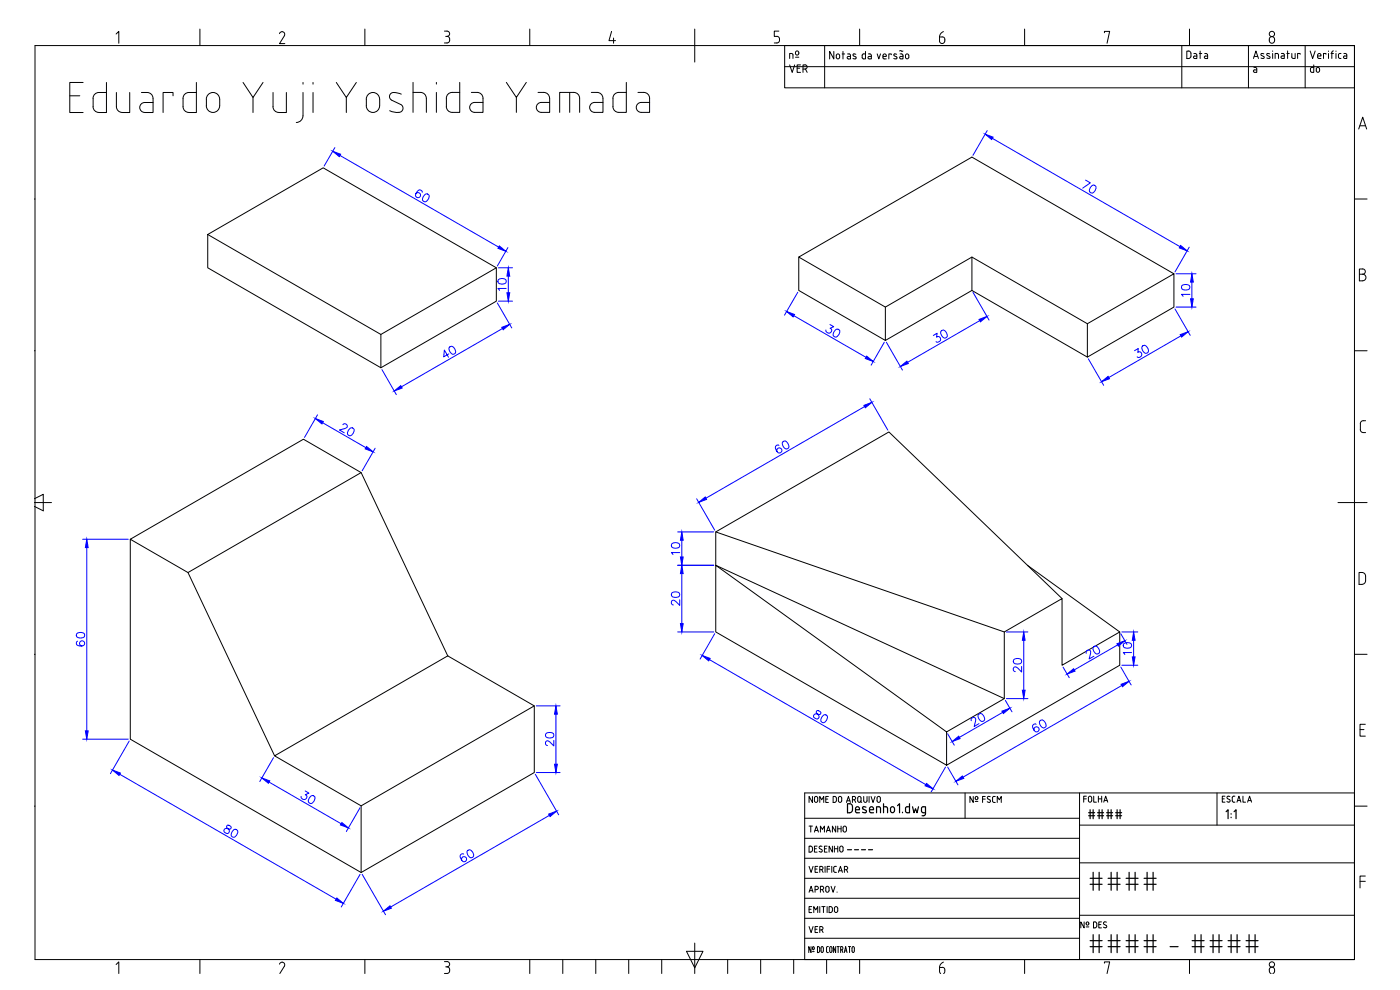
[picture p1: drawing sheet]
<svg xmlns="http://www.w3.org/2000/svg" width="420mm" height="297mm" viewBox="0 0 420 297" stroke-linecap="round" stroke-linejoin="round" font-family="sans-serif">
<defs><g id="words">
<g font-size="9.7">
<text x="326.3" y="268.5">####</text>
<text x="326.3" y="287.2">#### - ####</text>
</g>
<g font-size="7.5" fill="#00f">
<text x="324.2" y="59.3">70</text>
<text x="246.9" y="102.3">30</text>
<text x="279" y="104.1">30</text>
<text x="339.7" y="108.7">30</text>
<text x="231.8" y="137.2">60</text>
<text x="324.9" y="199">20</text>
<text x="290.7" y="219.1">20</text>
<text x="95.6" y="242.4" transform="rotate(-90 95.6 242.4)">30</text>
<text x="66.3" y="252.6">80</text>
</g>
<g font-size="7.1" fill="#00f">
<text x="123.8" y="61.7">60</text>
<text x="100.9" y="131.9">20</text>
<text x="243.4" y="218">80</text>
<text x="309" y="220.8">60</text>
<text x="137.2" y="259.6">60</text>
</g>
<text font-size="6.6" fill="#00f" x="132.3" y="108.3">40</text>
<text font-size="6.2" fill="#00f" x="26.8" y="195.1" transform="rotate(-90 26.8 195.1)">60</text>
<text font-size="6.2" x="326" y="246.9">####</text>
<g font-size="5.7" fill="#00f">
<text x="153.1" y="88.5" transform="rotate(-90 153.1 88.5)">10</text>
<text x="358.4" y="90.3" transform="rotate(-90 358.4 90.3)">10</text>
<text x="205.3" y="167.6" transform="rotate(-90 205.3 167.6)">10</text>
<text x="205.3" y="182.7" transform="rotate(-90 205.3 182.7)">20</text>
<text x="340.8" y="197.6" transform="rotate(-90 340.8 197.6)">10</text>
<text x="308" y="202.8" transform="rotate(-90 308 202.8)">20</text>
<text x="167.6" y="225.1" transform="rotate(-90 167.6 225.1)">20</text>
</g>
<text font-size="5.3" x="355.2" y="18.7">Data</text>
<g font-size="4.9">
<text x="324.2" y="242">FOLHA</text>
<text x="242" y="250.8">TAMANHO</text>
<text x="242" y="268.8">APROV.</text>
<text x="242" y="281.2">VER</text>
</g>
<text font-size="2.6" x="253.3" y="256.1">----</text>
</g></defs>
<!-- layer: Bloco da legenda -->
<g fill="none" stroke="#000" stroke-width=".3">
<path d="M10.5 13.7h396v274.2h-396zM34.8 10.2l.9-.8v3.6M60 8.7v5M84.7 9.5l.7 .4-.1 .8M84.7 9.5l-.5 .2-.3 .4M85.4 10.7l-1.5 2.4h1.6M109.5 8.7v5M133.4 9.3h.8a.83 .83 0 0 1 .7 1.1 .83 .83 0 0 1-1.1 .5M134.2 10.9a1.01 1.01 0 0 1 .8 1 1.01 1.01 0 0 1-.8 1h-.8M159 8.7v5M183.5 9.4l-.7 2.8h1.9M184.1 11.4v1.6"/>
<path d="M208.5 8.7v9.9M232.4 12.9h.8M233.1 10.9a1.02 1.02 0 0 1 .9 1 1.02 1.02 0 0 1-.9 1M233.8 9.3h-1.4v1.6h.8M235.5 13.7v12.7h171M237 17.5v-1.5l.9 .3 .1 1.2M237 19.5l.8 2.2 .7-2.2M238.7 17.2h1M238.8 15.5a.55 .55 0 0 1 .8 0 .55 .55 0 0 1 0 .8 .55 .55 0 0 1-.8 0zM240.2 19.5h-1v2.2h1M241.6 19.5a.62 .62 0 0 1 .6 .6 .62 .62 0 0 1-.6 .6h-.6M241.6 19.5h-.6v2.2"/>
<path d="M247.5 13.7v12.7M250.2 15.4v2.3l-1.2-2.3v2.3M252 16.7a.5 .5 0 0 0-.5-.5 .5 .5 0 0 0-.5 .5v.5a.5 .5 0 0 0 .5 .5 .5 .5 0 0 0 .5-.5M252 16.7v.5M252.7 16.2h.8M253 15.4v2.3M254.4 16.2h.6l.2 .4v1.1l-.8-.1-.2-.3 .2-.3 .8-.1M256.8 16.3l-.5-.1-.3 .2 .1 .3 .8 .5v.4l-.9-.1M258 8.7v5M259.2 16.2l-.4 .2-.1 .8 .5 .5M259.2 16.2h.5M259.7 15.4v2.3h-.5"/>
<path d="M260.6 16.2h.7l.2 .4v1.1l-.8-.1-.2-.3 .2-.3 .8-.1M263.3 16.2l.4 1.5 .6-1.5M265 16.9h1a.52 .52 0 0 0-.4-.7 .52 .52 0 0 0-.6 .5l.2 .9 .8 .1M267.5 16.4v-.2h-.8v1.5M269.1 16.3l-.6-.1-.3 .2 .2 .3 .8 .5-.1 .4-.9-.1M270.1 16.2h.7l.2 .4v1.1h-.6M270.4 16.9l-.4 .4 .4 .4M270.4 16.9h.6M271 15.3h-1M272 16.2a.5 .5 0 0 1 .7 .5v.5a.5 .5 0 0 1-.5 .5 .5 .5 0 0 1-.5-.5zM281.9 12.3a.79 .79 0 0 0 .8 .8 .79 .79 0 0 0 .8-.8M282 11.1l1.3 .2 .3 1"/>
<path d="M282 11.1v1.2M283.1 9.5l-.9 .8-.2 .8M307.5 8.7v5M331.5 9.8v-.4h1.5l-.8 3.6M354.7 13.7v12.7M357 8.7v5M374.7 13.7v12.7M376.2 17.5l.7-2.2 .8 2.2M376.4 16.9h1.1M379.3 16.2l-.6-.2-.3 .3 .2 .3 .8 .5-.1 .4-.9-.1M381 16.2l-.5-.2-.3 .2 .1 .4 .8 .5v.4l-.9-.1M381.2 11.2a.9 .9 0 0 1 1.3 .8 .9 .9 0 0 1-1.3 .7l-.3-.9z"/>
<path d="M381.9 15.3v.1M381.9 16v1.5M382.7 17.5v-1.5l.9 .2 .1 1.3M384.6 16l.6 .1 .2 .4v1h-.8l-.2-.3 .2-.4h.8M386.2 16h.7M386.4 15.3v2.2M387.7 16v1.3l1 .2v-1.5M390.2 16.3v-.3h-.8v1.5M391.7 13.7v12.7M393.2 15.3l.7 2.2 .8-2.2M394.3 19.5v2.2l-.8-.1-.2-.3M395.4 16.6l.2 .9h.8"/>
<path d="M395.4 16.5a.5 .5 0 0 1 .5-.5 .5 .5 0 0 1 .5 .5M396.4 16.6v.2h-1M397.9 16.3v-.3h-.7v1.5M398.7 15.3v.1M398.7 16v1.5M399.4 16h.8M400.2 15.3l-.5 .5v1.7M400.9 15.3v.1M400.9 16v1.5M402.4 16l-.5 .1-.2 .4v.8l.7 .2M403.3 16l.7 .1 .2 .4v1h-.8l-.2-.3 .2-.4h.8M235.5 20h171"/>
<path d="M239.2 20.5h.8M241.7 20.7l.5 1M376.3 20.2l.8 .2 .1 1.3-1-.2v-.4l.3-.1M376.5 21h.7M394.3 20.2l-1 .2v.9M395.1 20.5a.5 .5 0 0 1 .5-.3 .5 .5 0 0 1 .4 .5v.5a.49 .49 0 0 1-.5 .5 .49 .49 0 0 1-.5-.5zM407.8 38.7l1.2-3.5 1.2 3.5M408.1 37.7h1.7M10.3 59.7h.2M406.5 59.7h3.8M408 82.3h1M409 80.7a.79 .79 0 0 1 .8 .8 .79 .79 0 0 1-.8 .8"/>
<path d="M409 80.7h-1v3.6l1-.1a.98 .98 0 0 0 .9-.9 .98 .98 0 0 0-.9-1M10.3 105.2h.2M406.5 105.2h3.8M408.2 128.9a.9 .9 0 0 0 .9 .9h.7M408.3 127.1v1.8M409.1 126.2a.9 .9 0 0 0-.9 .9M409.2 126.2h.6M10.3 149.6l2.7-1.3v5l-2.7-1.4M10.3 150.8h5.2M401.5 150.8h8.8M407.9 171.8a1.52 1.52 0 0 1 1.9 .7v1.7l-.2 .7a1.69 1.69 0 0 1-1.7 .4zM10.3 196.3h.2"/>
<path d="M406.5 196.3h3.8M408.2 218.9h1.1M409.8 217.3h-1.6v3.6h1.6M243.8 239v1.8l-1-1.8v1.8M244.4 239.4a.5 .5 0 0 1 .5-.4 .5 .5 0 0 1 .5 .4M244.4 239.5v.8a.5 .5 0 0 0 .5 .4 .5 .5 0 0 0 .5-.4v-.8M247.8 239.8h.6M248.6 239h-.8v1.8h.8M251 239.5l-.3-.5h-.7v1.8l.7-.1 .3-.5M251 239.5v.7M251.6 239.5v.8a.5 .5 0 0 0 .5 .4 .5 .5 0 0 0 .5-.4v-.8M251.6 239.4a.5 .5 0 0 1 .5-.4 .5 .5 0 0 1 .5 .4"/>
<path d="M255.8 240l.5-.1a.49 .49 0 0 0 .5-.4 .49 .49 0 0 0-.5-.5h-.5v1.8M256.4 240l.4 .8M257.4 239.4a.5 .5 0 0 1 .5-.4 .5 .5 0 0 1 .5 .4M257.4 239.5v.8a.5 .5 0 0 0 .5 .4 .5 .5 0 0 0 .5-.4v-.8M259.2 239v1.3a.5 .5 0 0 0 .5 .4 .5 .5 0 0 0 .5-.4v-1.3M260.8 239v1.8M261.4 239l.6 1.8 .6-1.8M263.2 239.4a.5 .5 0 0 1 .5-.4 .5 .5 0 0 1 .5 .4M263.2 239.5v.8a.5 .5 0 0 0 .5 .4 .5 .5 0 0 0 .5-.4v-.8M289.6 237.9v7.6M292.1 239v1.8l-1-1.8v1.8M293.5 239.3l-.1-.2a.42 .42 0 0 0-.6 0 .42 .42 0 0 0 0 .7 .42 .42 0 0 0 .7-.2"/>
<path d="M293.5 239.4v.2M294.9 239.8h.8M295.7 239h-.8v1.8M297.2 239.1a.46 .46 0 0 0-.7-.1 .46 .46 0 0 0 0 .7l.6 .3a.49 .49 0 0 1-.1 .8 .49 .49 0 0 1-.7-.3M298.7 239l-.8 .2v1.1l.2 .4 .6 .1M324 237.9v50M365.2 237.9v9.7M366.8 239.7h.6M367.6 238.9h-.8v1.8h.8M369.1 239a.46 .46 0 0 0-.7-.1 .46 .46 0 0 0 0 .7l.8 .6-.4 .5M370.6 238.9h-.6l-.2 .5 .1 1.1 .7 .2M373 238.9v1.8h.8"/>
<path d="M406.5 237.9h-165v50M10.3 241.9h.2M241.5 257.5h82.5M241.5 251.5h82.5M241.5 245.5h82.5M242.8 259.9l.6 1.8 .6-1.8M243.3 255.7l.4-.3a1.21 1.21 0 0 0-.2-1.5h-.7v1.8h.5M244.4 254.7h.6M245.2 253.9h-.8v1.8h.8M245.4 259.9h-.8v1.8h.8M246 240.8v-1.8l.6 1 .6-1v1.8M246.2 253.9l.5 .1"/>
<path d="M246.2 253.9l-.4 .4 .8 .6M246.5 259.9a.5 .5 0 0 1 .5 .5 .5 .5 0 0 1-.5 .5M246.5 259.9h-.5v1.8M246.6 254.9a.48 .48 0 0 1 0 .8 .48 .48 0 0 1-.8-.2M247.4 254.7h.6M247.6 259.9v1.8M248.2 253.9h-.8v1.8h.8M249 259.9h-.8v1.8M249.6 259.9v1.8M249.8 253.9v1.8l-1-1.8v1.8M250.4 253.9v1.8M250.4 254.7h1"/>
<path d="M250.7 259.9l-.5 .5M250.7 259.9h.3M251.4 253.9v1.8M253 254.3a.5 .5 0 0 0-.5-.4 .5 .5 0 0 0-.5 .4v.9a.5 .5 0 0 0 .5 .5 .5 .5 0 0 0 .5-.5M254 240.8l.6-1.8 .6 1.8M254.2 240.3h.8M258.1 240.4l.5 .4M292.7 240.5h.8M299.3 240.8v-1.8l.6 1 .6-1v1.8M324 258.9h82.5M324 247.6h82.5M368.2 240.5l.6 .2"/>
<path d="M371.2 240.7l.6-1.8 .6 1.8M371.4 240.2h.8M374.4 240.7l.6-1.8 .6 1.8M374.6 240.2h.8M406.5 241.9h3.8M241.5 275.5h82.5M241.5 269.5h82.5M241.5 263.5h82.5M242.8 272.8h.6M243.6 272h-.8v1.8h.8M244.2 273.8v-1.8l.6 1 .6-1v1.8M244.6 260.8h.6"/>
<path d="M246 272v1.8M246 260.9h.5M246.6 272h1M246.6 260.9l.4 .8M247.1 272v1.8M248.2 272v1.8M248.2 260.8h.8M249.8 272.6l-.3-.5-.7-.1v1.8l.7-.1 .3-.4M249.8 272.6v.7M250.2 260.4l.1 1.1 .7 .2M250.5 272.3a.5 .5 0 0 1 .5-.3 .5 .5 0 0 1 .4 .5v.8a.5 .5 0 0 1-.5 .5 .5 .5 0 0 1-.5-.5zM251.6 261.7l.6-1.8 .6 1.8"/>
<path d="M251.8 261.3h.9M253.4 260.9h.5a.5 .5 0 0 0 .5-.4 .5 .5 0 0 0-.5-.6h-.5v1.8M254 260.9l.4 .8M324 274.6h82.5M408.2 264.4h1.6M409.8 262.8h-1.6v3.6M34.8 289.4l.9-.8v3.5M60 287.9v4.2M84.7 288.7l.7 .4-.1 .8M84.7 288.7l-.5 .2-.3 .4M85.4 289.9l-1.4 2.2M109.5 287.9v4.2"/>
<path d="M133.4 288.5h.8M133.8 290.1h.4M134.2 288.5a.79 .79 0 0 1 .7 .8 .79 .79 0 0 1-.7 .8M134.2 290.1a1.01 1.01 0 0 1 .8 1 1.01 1.01 0 0 1-.8 1h-.8M159 287.9v4.2M168.9 287.9v4.2M178.8 287.9v4.2M188.7 287.9v4.2M198.6 287.9v4.2M206 285.4h5l-2.5 5zM208.5 283v9.1M218.4 287.9v4.2"/>
<path d="M228.3 287.9v4.2M238.2 287.9v4.2M241.5 281.5h82.5M243.4 284v1.8l-.7-1.8v1.8M243.8 285.5h.6M244 284.1a.43 .43 0 0 1 .4 .4 .43 .43 0 0 1-.4 .4zM245.3 284a.52 .52 0 0 1 .7 .6v.7a.51 .51 0 0 1-.7 .5zM246.4 285.3l.3 .5 .4-.5M247.1 284.5l-.2-.4h-.3l-.2 1.2M247.1 284.5v.8M248.1 287.9v4.2M248.6 284l-.5 .2-.1 1.2 .2 .4h.4"/>
<path d="M249 285.3l.3 .5 .4-.5M249 285.3v-1.1l.3-.2 .3 .2 .1 1.1M250.8 284v1.8l-.7-1.8v1.8M251.2 284h.7M251.5 284v1.8M252.3 285h.3M252.6 285l.3-.3v-.5l-.6-.2v1.8M252.7 285l.3 .8M253.4 285.8l.4-1.8 .4 1.8M253.5 285.3h.6M254.6 284h.7M255 284v1.8"/>
<path d="M255.7 285.3v-1.1l.3-.2 .4 .2v1.1M255.7 285.3l.3 .5 .4-.5M258 287.9v4.2M282 290.3v1.4l.3 .4M282 290.3h.8M282.8 290.2a1.02 1.02 0 0 1 .8 .8 1.02 1.02 0 0 1-.4 1.1M283.1 288.7l-.9 .8-.2 .8M307.5 287.9v4.2M331.5 289v-.4h1.5l-.8 3.5M357 287.9v4.2M381.5 292.1a.92 .92 0 0 1-.5-1.4 .92 .92 0 0 1 1.4 0l.1 .9-.5 .5"/>
<circle cx="381.7" cy="10.2" r=".79"/>
<circle cx="381.7" cy="289.4" r=".79"/>
</g>
<g fill="none" stroke="#000" stroke-width=".36">
<path d="M254.3 241.2h.7a.85 .85 0 0 1 .8 .8v1a.81 .81 0 0 1-.8 .8l-.7 .1zM256.8 243h1.1a.62 .62 0 0 0-.4-.9 .62 .62 0 0 0-.7 .6v.9l1.1 .3M259.9 242.2a.55 .55 0 0 0-.7-.2 .55 .55 0 0 0-.3 .6l.9 .5 .2 .5-.3 .2-.9-.1M260.9 243h1.3a.63 .63 0 0 0-.5-.9 .63 .63 0 0 0-.8 .6l.3 1.1 1 .1M263.1 243.9v-1.8l1.1 .2 .1 1.6M265.2 242.1l.6-.1 .5 .3 .1 1.6M265.2 241.2v2.7M267.4 242.2l.4-.2 .5 .2 .1 1a.59 .59 0 0 1-.5 .6 .59 .59 0 0 1-.6-.6zM269.4 241.7l.6-.5v2.7M270.9 243.7v.2M273 241.2v2.7l-1-.1a1.33 1.33 0 0 1-.2-1.5l.5-.3 .7 .1M273.9 242.1l.4 1.8 .5-1.2 .4 1.2 .5-1.8"/>
<path d="M277.8 243.9l-1.2-.3a1.33 1.33 0 0 1 .2-1.5h1l-.1 2.1-.2 .5-.8 .1M368 243.5l.6-.5v2.6M369.5 244.1v.2M369.5 245.2v.1M370.4 243.5l.6-.5v2.6"/>
</g>
<!-- layer: 0 -->
<g fill="none" stroke="#000" stroke-width=".3">
<path d="M20.9 28.7h3M24.9 24.7h-4v9.1h4M27.9 32a1.75 1.75 0 0 0 1.8 1.7M29.7 27.7a1.75 1.75 0 0 0-1.8 1.8v2.5M29.7 27.7h2.2M31.9 24.7v9.1h-2.2M34.9 27.7v4.3M38.9 27.7v6.1l-2.2-.1a1.75 1.75 0 0 1-1.8-1.7M42.4 27.7a3.1 3.1 0 0 1 3 .6l.5 1.2v4.3h-2.5a1.5 1.5 0 0 1-1.5-1.5 1.5 1.5 0 0 1 1.5-1.5h2.5M51.9 28.7v-1h-3v6.1M54.9 32a1.75 1.75 0 0 0 1.8 1.7M56.7 27.7a1.75 1.75 0 0 0-1.8 1.8v2.5"/>
<path d="M56.7 27.7h2.2M58.9 24.7v9.1h-2.2M61.9 29.7a2 2 0 0 1 2-2 2 2 0 0 1 2 2 3.6 3.6 0 0 1-.6 3.5 2 2 0 0 1-2.1 .4 2 2 0 0 1-1.3-1.9M61.9 29.8v2M72.9 24.7l3 4.6 3-4.6M75.9 29.3v4.5M81.9 27.7v4.3M85.9 27.7v6.1l-2.2-.1a1.75 1.75 0 0 1-1.8-1.7M90.9 27.7v7a2 2 0 0 1-2 2M90.9 24.7v.6M93.9 24.7v.6M93.9 27.7v6.1"/>
<path d="M100.9 24.7l3 4.6 3-4.6M103.9 29.3v4.5M113.9 29.7a2 2 0 0 0-2-2 2 2 0 0 0-2 2 3.6 3.6 0 0 0 .6 3.5 2 2 0 0 0 2.2 .4 2 2 0 0 0 1.2-1.9M113.9 29.8v2M120.4 28.3a3.1 3.1 0 0 0-3.3 0 1.22 1.22 0 0 0 .4 1.7l2.8 1.3a1.31 1.31 0 0 1 .5 1.7 1.31 1.31 0 0 1-1.6 .7l-2.3-.5M124 27.7h2.2a1.75 1.75 0 0 1 1.7 1.8l.1 4.2M124 24.7v9M131 24.7v.5M131 27.7v6M134 29.5v2.5M138 24.7v9h-2.3a1.75 1.75 0 0 1-1.8-1.7M138 27.7h-2.3a1.75 1.75 0 0 0-1.8 1.8"/>
<path d="M141.5 27.7a3.2 3.2 0 0 1 2.9 .5l.6 1.3v4.2h-2.5a1.49 1.49 0 0 1-1.5-1.5 1.49 1.49 0 0 1 1.4-1.5h2.6M152 24.7l3 4.5 3-4.5M155 29.2v4.5M161.5 27.7a3.1 3.1 0 0 1 2.9 .5l.5 1.3M165 29.5v4.2h-2.5a1.49 1.49 0 0 1-1.5-1.5 1.49 1.49 0 0 1 1.5-1.5h2.5M168 33.7v-6h4.2a1.75 1.75 0 0 1 1.8 1.8v4.2M171 27.7v6M177.5 27.7a3.1 3.1 0 0 1 2.9 .5l.5 1.3 .1 4.2h-2.5M178.5 30.7a1.49 1.49 0 0 0-1.5 1.5 1.49 1.49 0 0 0 1.5 1.5M178.5 30.7h2.5M188 24.7v9h-2.3a1.75 1.75 0 0 1-1.8-1.7l.1-2.5a1.71 1.71 0 0 1 1.7-1.8h2.3M191.5 27.7a3.2 3.2 0 0 1 2.9 .5l.6 1.3v4.2h-2.5a1.49 1.49 0 0 1-1.5-1.5 1.49 1.49 0 0 1 1.4-1.5h2.6"/>
<path d="M62.3 70.4l34.7-20 52 29.9v10.1l-34.7 19.9-52-30zM62.3 70.4l52 30v9.9M239.7 77.1v10l26 15.1v-10.1M291.7 77.1v10l34.6 20M149 80.3l-34.7 20.1M291.7 87.1l-26 15.1M352.3 82.1v10l-26 15v-10l26-15-60.6-35-52 30 26 15 26-15 34.6 20M108.4 141.8l26 55M214.8 159.6l86.6 30M39.1 161.8l52-30 17.3 10-52 30-17.3-10v60l69.3 40 51.9-30v-20l-25.9-15M56.4 171.8l26 55M308.3 169.6l27.7 20"/>
<path d="M318.7 179.6l-51.9-50-52 30v10l86.6 40M134.4 196.8l-52 30 26 15M160.3 211.8l-51.9 30v20M284.1 219.6l-69.3-50v20l69.3 40 51.9-30v-10l-17.3 10v-20l-17.3 10v20l-17.3 10v10"/>
</g>
<!-- layer: a -->
<g fill="none" stroke="#00f" stroke-width=".3">
<path d="M296.3 39.2l-4.3 7.4M100.5 44.3l-3.2 5.5M102 46.6l47.7 27.5M297.8 41.5l56.3 32.5M152.4 74.3l-3.1 5.5M356.9 74.2l-4.3 7.4M149.3 90.9l4.3 7.5M149.6 80.3h4.2M150.8 98.6l-30.3 17.5M238.2 94.7l21.7 12.5M239.4 87.7l-4 6.9M292 87.7l4.8 8.3"/>
<path d="M294 96.2l-21.6 12.5M352.6 92.7l4.6 7.9M352.9 82.1h6.1M114.6 110.9l4.3 7.5M261 119.7l5.5 9.4M265.4 102.7l-4 6.9M266 102.7l4.8 8.3M326.6 107.7l4.6 7.9M354.4 100.8l-21.7 12.5M95.3 124.5l-3.9 6.8M96.8 126.8l13 7.5M112.6 134.5l-3.9 6.7"/>
<path d="M259.5 122l-47.6 27.5M203.4 159.6h10.8M209.1 149.6l5.4 9.5M24.8 161.8h13.7M26 164.3v55M203.4 169.6h10.8M204.6 172.1v15M203.4 189.6h10.8M212.9 197.9l64.9 37.5M214.5 190.1l-4.4 7.7M302 189.6h6.5M307.2 192.1v15"/>
<path d="M335.4 193.5l-13 7.5M336.7 189.6h4.8M336.7 199.6h4.8M161 211.8h7.1M166.8 214.3v15M300.9 213.7l-13 7.6M301.7 210.1l2 3.5M302 209.6h6.5M319 200.2l1.9 3.1M336.4 200.2l3.1 5.3M336.7 205.7l-47.7 27.5M24.8 221.8h13.7"/>
<path d="M35.9 232.3l65 37.5M38.8 222.3l-5.7 9.8M80.7 234.7l21.7 12.5M82.1 227.3l-4.1 7.2M160.7 232.3l7 12.2M161 231.8h7.1M283.8 230.1l-4.4 7.6M284.4 230.1l3.1 5.4M284.4 220.2l2 3.4M108.1 242.3l-4.2 7.2M164.9 244.6l-47.7 27.5M108.1 262.3l-5.7 9.8"/>
<path d="M108.7 262.3l7 12.2"/>
</g>
<g fill="#00f" stroke="#00f" stroke-width=".3">
<path d="M149.8 73.8l2 1.6-2.4-.9z"/>
<path d="M99.9 45.4l2.3 .9-.4 .7z"/>
<path d="M118.3 117.3l2-1.6 .4 .7z"/>
<path d="M150.6 98.2l2.4-.9-2 1.6z"/>
<path d="M152.6 80.3l.4 2.5h-.9z"/>
<path d="M236.1 93.5l2.3 .9-.4 .7z"/>
<path d="M260.1 106.8l2 1.7-2.4-.9z"/>
<path d="M295.7 40.3l2.3 .8-.4 .8z"/>
<path d="M354.3 73.6l2 1.7-2.4-.9z"/>
<path d="M330.6 114.5l2-1.6 .4 .7z"/>
<path d="M354.2 100.4l2.4-.9-2 1.6z"/>
<path d="M293.8 95.8l2.4-.8-2 1.6z"/>
<path d="M270.2 110l2-1.6 .4 .7z"/>
<path d="M357.7 82.1l.4 2.5h-.8z"/>
<path d="M110 134l2 1.6-2.4-.9z"/>
<path d="M94.6 125.6l2.4 .9-.4 .7z"/>
<path d="M166.4 229.3h.9l-.5 2.5z"/>
<path d="M166.8 211.8l.5 2.5h-.9z"/>
<path d="M115.1 273.4l1.9-1.6 .5 .7z"/>
<path d="M164.7 244.3l2.3-.9-1.9 1.6z"/>
<path d="M102.6 246.8l2 1.6-2.4-.9z"/>
<path d="M78.6 233.4l2.3 .9-.4 .7z"/>
<path d="M33.8 231.1l2.3 .8-.4 .8z"/>
<path d="M101.1 269.4l1.9 1.6-2.3-.8z"/>
<path d="M26 161.8l.5 2.5h-.9z"/>
<path d="M25.6 219.3h.9l-.5 2.5z"/>
<path d="M204.2 187.1h.8l-.4 2.5z"/>
<path d="M204.6 169.6l.4 2.5h-.8z"/>
<path d="M204.2 167.1h.8l-.4 2.5z"/>
<path d="M204.6 159.6l.4 2.5h-.8z"/>
<path d="M209.7 150.7l2-1.6 .4 .7z"/>
<path d="M259.3 121.6l2.3-.9-1.9 1.6z"/>
<path d="M307.2 189.6l.4 2.5h-.8z"/>
<path d="M306.8 207.1h.8l-.4 2.5z"/>
<path d="M339.8 197.1h.8l-.4 2.5z"/>
<path d="M340.2 189.6l.4 2.5h-.8z"/>
<path d="M286.9 234.4l1.9-1.6 .4 .7z"/>
<path d="M336.5 205.3l2.3-.9-1.9 1.6z"/>
<path d="M320.3 202.2l1.9-1.6 .4 .8z"/>
<path d="M300.7 213.4l2.4-.9-2 1.6z"/>
<path d="M285.8 222.5l1.9-1.6 .4 .7z"/>
<path d="M278.1 235.1l1.9 1.6-2.4-.9z"/>
<path d="M210.7 196.7l2.4 .8-.4 .8z"/>
</g>
<use href="#words"/>
</svg>
